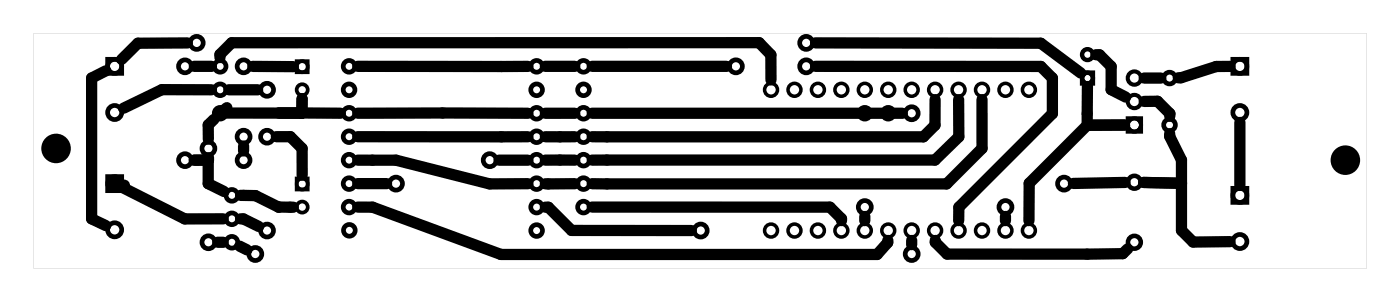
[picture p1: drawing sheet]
<svg xmlns="http://www.w3.org/2000/svg" width="152mm" height="33mm" viewBox="0 0 152 33" stroke-linecap="round" stroke-linejoin="round" font-family="sans-serif">
<g fill="#000">
<path d="M3.6 3.6h144.5v25.4h-144.5zM3.6 3.6v25.4h144.5v-25.4z"/>
<path d="M117 7.6h1.7v1.7h-1.7zM117.5 8.5a.35 .35 0 0 0 .7 0 .35 .35 0 0 0-.7 0z"/>
<path d="M122 12.6h1.9v1.9h-1.9zM122.4 13.5a.5 .5 0 0 0 1 0 .5 .5 0 0 0-1 0z"/>
</g>
<g fill="none" stroke="#000" stroke-width=".44">
<circle cx="122.9" cy="11" r=".72"/>
<circle cx="122.9" cy="13.5" r=".72"/>
<circle cx="122.9" cy="8.5" r=".72"/>
</g>
<g fill="none" stroke="#000" stroke-width=".48">
<circle cx="117.8" cy="8.5" r=".59"/>
<circle cx="117.8" cy="5.9" r=".59"/>
</g>
<g fill="none" stroke="#000" stroke-width=".51">
<path d="M11.7 19.1h1.5v1.5h-1.5zM11.7 6.4h1.5v1.5h-1.5zM133.6 6.4h1.5v1.5h-1.5zM133.6 20.4h1.5v1.5h-1.5z"/>
<circle cx="12.4" cy="19.9" r=".76"/>
<circle cx="12.4" cy="7.2" r=".76"/>
<circle cx="12.4" cy="12.2" r=".76"/>
<circle cx="20" cy="7.2" r=".7"/>
<circle cx="20" cy="17.3" r=".7"/>
<circle cx="21.3" cy="4.6" r=".7"/>
<circle cx="22.6" cy="16.1" r=".7"/>
<circle cx="23.9" cy="7.2" r=".64"/>
<circle cx="23.9" cy="9.7" r=".64"/>
<circle cx="23.9" cy="12.3" r=".64"/>
<circle cx="26.4" cy="7.2" r=".7"/>
<circle cx="26.4" cy="17.3" r=".7"/>
<circle cx="26.4" cy="14.8" r=".7"/>
<circle cx="28.9" cy="14.8" r=".7"/>
<circle cx="28.9" cy="9.7" r=".7"/>
<circle cx="37.8" cy="19.9" r=".64"/>
<circle cx="37.8" cy="12.3" r=".64"/>
<circle cx="37.8" cy="17.3" r=".64"/>
<circle cx="37.8" cy="9.7" r=".64"/>
<circle cx="37.8" cy="14.8" r=".64"/>
<circle cx="37.8" cy="7.2" r=".64"/>
<circle cx="42.9" cy="19.9" r=".7"/>
<circle cx="53.1" cy="17.3" r=".7"/>
<circle cx="58.1" cy="7.2" r=".64"/>
<circle cx="58.1" cy="17.3" r=".64"/>
<circle cx="58.1" cy="12.3" r=".64"/>
<circle cx="58.1" cy="19.9" r=".64"/>
<circle cx="58.1" cy="9.7" r=".64"/>
<circle cx="58.1" cy="14.8" r=".64"/>
<circle cx="63.2" cy="12.3" r=".64"/>
<circle cx="63.2" cy="19.9" r=".64"/>
<circle cx="63.2" cy="7.2" r=".64"/>
<circle cx="63.2" cy="14.8" r=".64"/>
<circle cx="63.2" cy="9.7" r=".64"/>
<circle cx="63.2" cy="17.3" r=".64"/>
<circle cx="79.7" cy="7.2" r=".7"/>
<circle cx="87.4" cy="7.2" r=".7"/>
<circle cx="87.4" cy="4.6" r=".7"/>
<circle cx="98.8" cy="12.3" r=".7"/>
<circle cx="115.3" cy="19.9" r=".7"/>
<circle cx="126.7" cy="13.5" r=".64"/>
<circle cx="126.7" cy="8.5" r=".64"/>
<circle cx="134.3" cy="7.2" r=".76"/>
<circle cx="134.3" cy="12.2" r=".76"/>
<circle cx="12.4" cy="24.9" r=".76"/>
<circle cx="22.6" cy="26.2" r=".7"/>
<circle cx="25.1" cy="23.7" r=".64"/>
<circle cx="25.1" cy="21.2" r=".64"/>
<circle cx="25.1" cy="26.2" r=".64"/>
<circle cx="27.7" cy="27.5" r=".7"/>
<circle cx="28.9" cy="25" r=".7"/>
<circle cx="37.8" cy="22.4" r=".64"/>
<circle cx="37.9" cy="24.9" r=".64"/>
<circle cx="58.1" cy="22.4" r=".64"/>
<circle cx="58.1" cy="25" r=".64"/>
<circle cx="63.2" cy="22.4" r=".64"/>
<circle cx="75.9" cy="25" r=".7"/>
<circle cx="93.7" cy="22.4" r=".7"/>
<circle cx="98.8" cy="27.5" r=".7"/>
<circle cx="108.9" cy="22.4" r=".7"/>
<circle cx="134.3" cy="21.2" r=".76"/>
<circle cx="134.3" cy="26.2" r=".76"/>
</g>
<g fill="#000">
<circle cx="6.1" cy="16.1" r="1.6"/>
<circle cx="145.8" cy="17.3" r="1.6"/>
</g>
<g fill="none" stroke="#000" stroke-width=".38">
<circle cx="83.5" cy="9.7" r=".7"/>
<circle cx="86.1" cy="9.7" r=".7"/>
<circle cx="88.6" cy="9.7" r=".7"/>
<circle cx="91.2" cy="9.7" r=".7"/>
<circle cx="93.7" cy="9.7" r=".7"/>
<circle cx="96.2" cy="9.7" r=".7"/>
<circle cx="98.8" cy="9.7" r=".7"/>
<circle cx="101.3" cy="9.7" r=".7"/>
<circle cx="103.9" cy="9.7" r=".7"/>
<circle cx="106.4" cy="9.7" r=".7"/>
<circle cx="108.9" cy="9.7" r=".7"/>
<circle cx="111.5" cy="9.7" r=".7"/>
<circle cx="83.5" cy="25" r=".7"/>
<circle cx="86.1" cy="25" r=".7"/>
<circle cx="88.6" cy="25" r=".7"/>
<circle cx="91.2" cy="25" r=".7"/>
<circle cx="93.7" cy="25" r=".7"/>
<circle cx="96.2" cy="25" r=".7"/>
<circle cx="98.8" cy="25" r=".7"/>
<circle cx="101.3" cy="25" r=".7"/>
<circle cx="103.9" cy="25" r=".7"/>
<circle cx="106.4" cy="25" r=".7"/>
<circle cx="108.9" cy="25" r=".7"/>
<circle cx="111.5" cy="25" r=".7"/>
</g>
<g fill="none" stroke="#000" stroke-width=".39">
<circle cx="93.7" cy="12.3" r=".69"/>
<circle cx="96.2" cy="12.3" r=".69"/>
</g>
<g fill="none" stroke="#000" stroke-width=".49">
<circle cx="122.9" cy="19.7" r=".69"/>
<circle cx="122.9" cy="26.2" r=".69"/>
</g>
<g fill="none" stroke="#000" stroke-width=".4">
<path d="M32.1 19.3h1.2v1.2h-1.2zM32.1 6.6h1.2v1.2h-1.2z"/>
<circle cx="32.7" cy="9.7" r=".6"/>
<circle cx="32.7" cy="7.2" r=".6"/>
<circle cx="32.7" cy="19.9" r=".6"/>
<circle cx="32.7" cy="22.4" r=".6"/>
</g>
<g fill="none" stroke="#000" stroke-width="1.2">
<path d="M11.5 7.7l-1.6 .8v15.2l1.6 .7M20.3 4.6l-5.4 .1-1.7 1.7M21.1 7.2h1.8M22.6 17.1v.2h-1.5h1.5v2.6l1.7 .8M22.9 9.7h-5.4l-4.1 2M23.2 12.9l-.6 .6v1.6M23.8 6.2v-.3l1.3-1.3h57.2l1.2 1.3v2.8M24.6 11.7l-.7 .5h8.8M24.8 9.7h3.1M26.4 15.8v.5M27.4 7.2h4.4M29.9 14.8h1.6l1.2 1.3v2.9"/>
<path d="M30.2 12.2l6.7 .1M32.7 10.7v1.5M38.8 17.3h4.1l10.2 2.6h4.1M38.8 14.8h18.4M38.8 7.2h18.4M38.8 19.9h3.1M38.8 12.3h18.4M54.1 17.3h3.1M59.1 7.2h3.2M62.3 14.8h-3.2M62.3 19.9h-3.2M62.3 17.3h-3.2"/>
<path d="M62.3 12.3h-3.2M78.7 7.2h-14.5M88.4 7.2h24.4l1.2 1.3v3.8l-10.1 10.1v1.5M88.4 4.6l24.4 .1 4.3 3.2M97.8 12.3h-33.6M101.3 10.8v2.8l-1.2 1.2h-35.9M103.9 10.8v4l-2.6 2.5h-37.1M106.4 10.8v5.3l-3.8 3.8h-38.4M117.8 13.6l-6.3 6.2v4.1M117.8 9.4v4.2M118.7 5.9h.4l1.3 1.3v2.5l1.6 .8M121.8 13.5l-4 .1"/>
<path d="M121.9 19.8l-5.6 .1M123.9 19.8h4.1M124 8.5h1.8M124 11h1.4l1.4 1.3v.3M126.7 14.5v.3l1.3 2.5v7.7l1.3 1.2h4M133.3 7.2h-1.5l-3.8 1.2h-.3M134.3 13.3v6.8M13.5 20.1l-1-.2 7.5 3.8h4.2M23.6 26.2h.6M26 26.7l.8 .3M26.1 23.7h.3l1.6 .8M26.1 21.2h1.6l2.5 1.2h1.6"/>
<path d="M38.8 22.4h1.6l13.9 5.2h40.7l1.2-1.3v-.3M59.1 22.4h.3l2.5 2.6h13M64.2 22.4h25.7l1.3 1.3v.2M93.7 23.4v.5M98.8 26v.5M101.3 26v.2l1.3 1.3h19.1l.5-.6M108.9 23.4v.5"/>
</g>
</svg>
